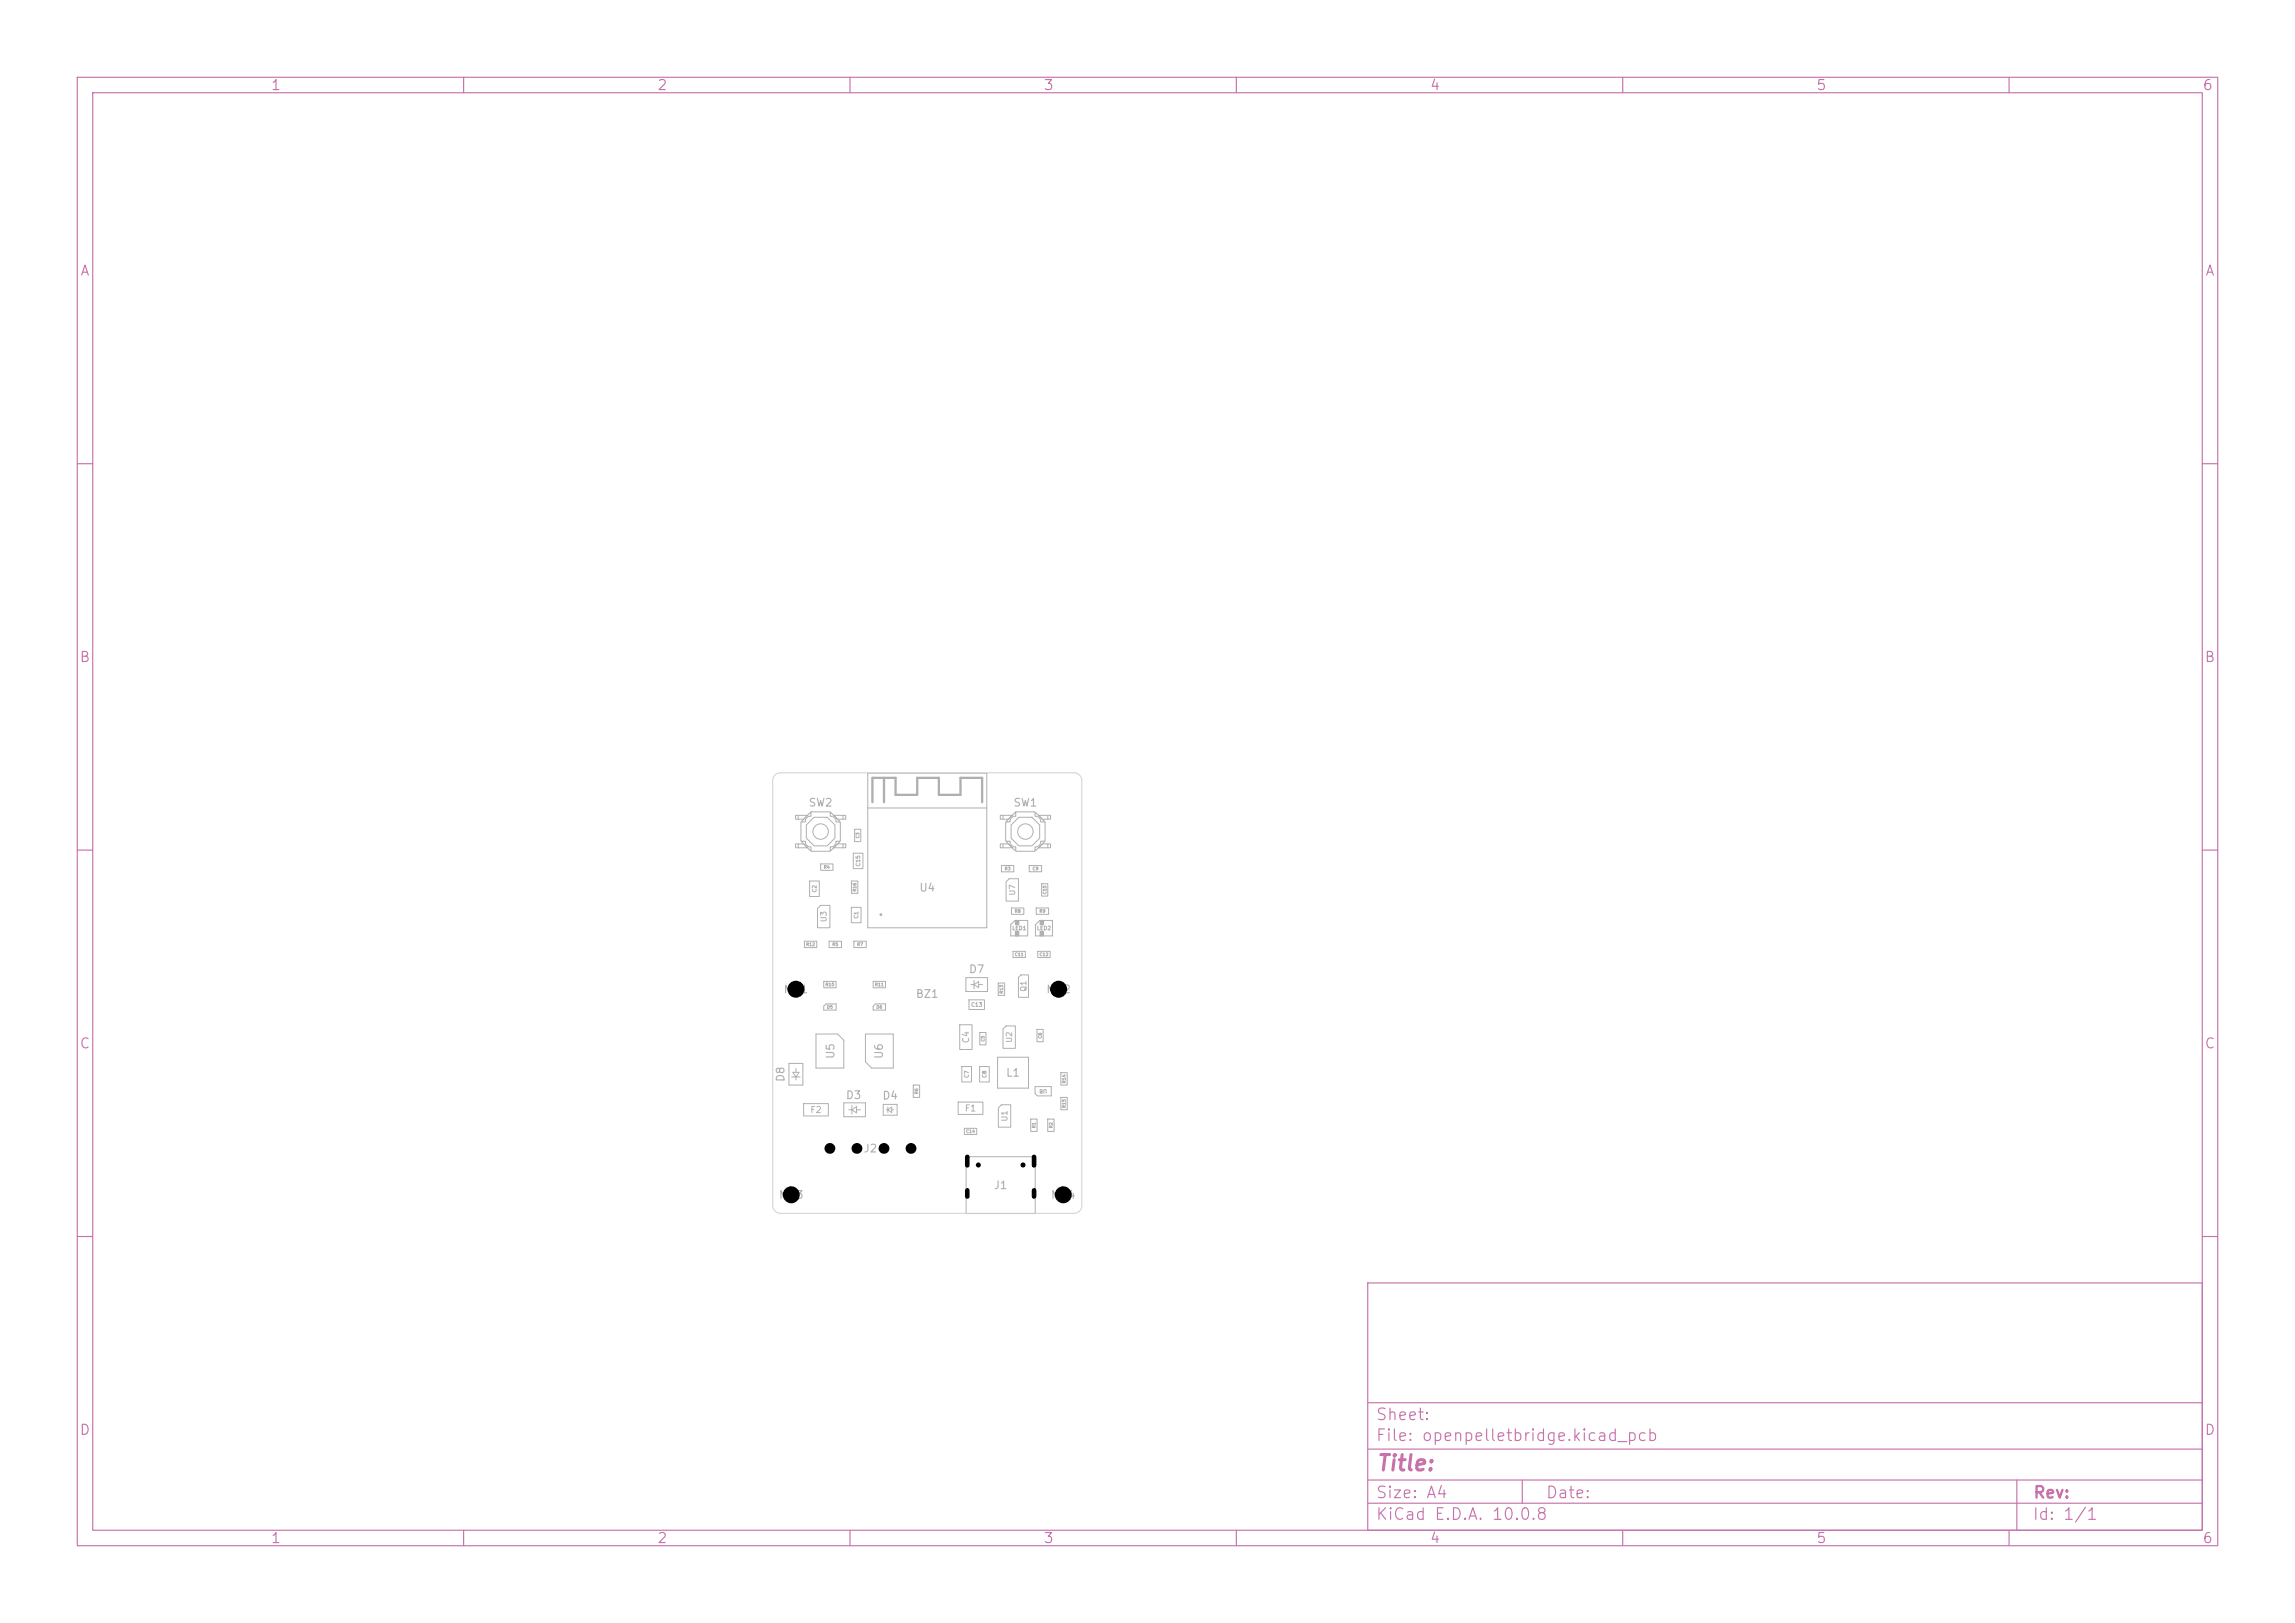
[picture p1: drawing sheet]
<svg xmlns="http://www.w3.org/2000/svg" width="297mm" height="210mm" viewBox="0 0 297 210" stroke-linecap="round" stroke-linejoin="round" font-family="sans-serif">
<defs><g id="words">
<text font-size="2" fill="#c872ab" x="178" y="190.8">Title:</text>
<g font-size="1.5" fill="#c872ab">
<text x="178" y="184.1">Sheet:</text>
<text x="178" y="186.8">File: openpelletbridge.kicad_pcb</text>
<text x="178" y="197">KiCad E.D.A. 10.0.8</text>
<text x="178" y="194.2">Size: A4</text>
<text x="200" y="194.2">Date:</text>
<text x="263" y="197">Id: 1/1</text>
<text x="263" y="194.2">Rev:</text>
</g>
<g font-size="1.3" fill="#c872ab">
<text x="35" y="12">1</text>
<text x="85" y="12">2</text>
<text x="135" y="12">3</text>
<text x="185" y="12">4</text>
<text x="235" y="12">5</text>
<text x="285" y="12">6</text>
<text x="10.3" y="36">A</text>
<text x="285.3" y="36">A</text>
<text x="10.2" y="86">B</text>
<text x="285.2" y="86">B</text>
<text x="10.2" y="136">C</text>
<text x="285.2" y="136">C</text>
<text x="10.2" y="186">D</text>
<text x="285.2" y="186">D</text>
<text x="35" y="200">1</text>
<text x="85" y="200">2</text>
<text x="135" y="200">3</text>
<text x="185" y="200">4</text>
<text x="235" y="200">5</text>
<text x="285" y="200">6</text>
</g>
<g font-size="1" fill="#afafaf">
<text x="104.6" y="104.6">SW2</text>
<text x="131.1" y="104.6">SW1</text>
<text x="118.9" y="115.6">U4</text>
<text x="101.3" y="128.8">MH1</text>
<text x="118.4" y="129.4">BZ1</text>
<text x="125.3" y="126.2">D7</text>
<text x="135.3" y="128.8">MH2</text>
<text x="108.2" y="137.1" transform="rotate(-90 108.2 137.1)">U5</text>
<text x="114.5" y="137.1" transform="rotate(-90 114.5 137.1)">U6</text>
<text x="101.8" y="140.1" transform="rotate(-90 101.8 140.1)">D8</text>
<text x="109.4" y="142.5">D3</text>
<text x="114.1" y="142.5">D4</text>
<text x="130.1" y="139.6">L1</text>
<text x="111.7" y="149.4">J2</text>
<text x="100.7" y="155.4">MH3</text>
<text x="128.5" y="154.1">J1</text>
<text x="135.9" y="155.4">MH4</text>
</g>
<g font-size=".8" fill="#afafaf">
<text x="125.6" y="135.1" transform="rotate(-90 125.6 135.1)">C4</text>
<text x="104.8" y="144.2">F2</text>
<text x="124.8" y="144">F1</text>
</g>
<g font-size=".7" fill="#afafaf">
<text x="107.1" y="119.4" transform="rotate(-90 107.1 119.4)">U3</text>
<text x="131.5" y="115.9" transform="rotate(-90 131.5 115.9)">U7</text>
<text x="133" y="128.4" transform="rotate(-90 133 128.4)">Q1</text>
<text x="131.1" y="135" transform="rotate(-90 131.1 135)">U2</text>
<text x="130.5" y="145.2" transform="rotate(-90 130.5 145.2)">U1</text>
</g>
<g font-size=".5" fill="#afafaf">
<text x="111.4" y="112.2" transform="rotate(-90 111.4 112.2)">C15</text>
<text x="105.8" y="115.5" transform="rotate(-90 105.8 115.5)">C2</text>
<text x="111.2" y="118.9" transform="rotate(-90 111.2 118.9)">C1</text>
<text x="130.9" y="120.5">LED1</text>
<text x="134.1" y="120.5">LED2</text>
<text x="125.6" y="130.4">C13</text>
<text x="125.5" y="139.5" transform="rotate(-90 125.5 139.5)">C7</text>
<text x="127.8" y="139.5" transform="rotate(-90 127.8 139.5)">C8</text>
<text x="135.5" y="140.8" transform="rotate(-180 135.5 140.8)">U8</text>
</g>
<g font-size=".4" fill="#afafaf">
<text x="106.6" y="112.5">R4</text>
<text x="111.3" y="108.5" transform="rotate(-90 111.3 108.5)">C3</text>
<text x="130" y="112.7">R3</text>
<text x="133.6" y="112.7">C9</text>
<text x="110.9" y="115.4" transform="rotate(-90 110.9 115.4)">R16</text>
<text x="131.3" y="118.2">R8</text>
<text x="134.5" y="118.2">R9</text>
<text x="135.5" y="115.8" transform="rotate(-90 135.5 115.8)">C10</text>
<text x="104.3" y="122.5">R12</text>
<text x="107.7" y="122.5">R5</text>
<text x="110.9" y="122.5">R7</text>
<text x="131.3" y="123.8">C11</text>
<text x="134.5" y="123.8">C12</text>
<text x="106.8" y="127.7">R10</text>
<text x="107" y="130.6">D5</text>
<text x="113.2" y="127.7">R11</text>
<text x="113.4" y="130.6">D6</text>
<text x="129.9" y="128.6" transform="rotate(-90 129.9 128.6)">R13</text>
<text x="127.5" y="134.8" transform="rotate(-90 127.5 134.8)">C5</text>
<text x="134.9" y="134.4" transform="rotate(-90 134.9 134.4)">C6</text>
<text x="118.9" y="141.6" transform="rotate(-90 118.9 141.6)">R6</text>
<text x="138" y="143.4" transform="rotate(-90 138 143.4)">R15</text>
<text x="138" y="140.2" transform="rotate(-90 138 140.2)">R14</text>
<text x="125" y="146.7">C14</text>
<text x="134.1" y="146" transform="rotate(-90 134.1 146)">R1</text>
<text x="136.3" y="146" transform="rotate(-90 136.3 146)">R2</text>
</g>
</g></defs>
<g fill="none" stroke="#c872ab" stroke-width=".15">
<path d="M10 10h277v190h-277zM12 12h273v186h-273zM60 10v2M110 10v2M160 10v2M210 10v2M260 10v2M10 60h2M285 60h2M10 110h2M285 110h2M10 160h2"/>
<path d="M177 166h108v32h-108zM285 160h2M60 198v2M110 198v2M160 198v2M177 194.5h108M177 191.5h108M177 187.5h108M177 181.5h108M197 191.5v3M210 198v2M260 198v2"/>
<path d="M261 191.5v6.5"/>
</g>
<g fill="none" stroke="#afafaf" stroke-width=".13">
<path d="M103 105.5h1.5l-.5 .5h-1zM103 109.2h1l.5 .5h-1.5zM103.3 105.5v.5M103.3 109.2v.5M103.8 108.9v.1l1 1h.2M104.8 114h1.2v2h-1.2zM105 105.1h2.4v.5h.4l.4 .4v.4h.6v2.4h-.6v.4l-.4 .4h-.4v.5h-2.4v-.5h-.4l-.4-.4v-.4h-.5v-2.4h.5v-.4l.4-.4h.4zM105 105.2h-.2l-1 1v.2M105.4 105.8h1.7l1 1v1.7l-1 1h-1.7l-1-1v-1.7zM106.2 117.1h1.2v3h-1.6v-2.6zM106.2 111.8h1.6v.8h-1.6zM107.4 105.2h.2l1 1v.2"/>
<path d="M107.9 105.5h1.6v.5h-1.1zM107.9 109.7l.5-.5h1.1v.5zM108.6 108.9v.1l-1 1h-.2M109.1 105.5v.5M109.1 109.2v.5M110.2 117.4h1.2v2h-1.2zM110.2 114h.8v1.6h-.8zM110.4 110.4h1.3v2h-1.3zM110.6 107.3h.8v1.6h-.8zM112.3 100.1h15.4v20h-15.4zM112.3 104.6h15.4M129.5 105.5h1.5l-.5 .5h-1z"/>
<path d="M129.5 109.2h1l.5 .5h-1.5zM129.6 112h1.6v.8h-1.6zM129.8 105.5v.5M129.8 109.2v.5M130.3 108.9v.1l1 1h.1M130.6 113.7h1.2v2.9h-1.6v-2.5zM130.8 119.7l.5-.6h1.7v2h-2.2zM130.9 117.5h1.6v.8h-1.6zM131.4 105.2h-.1l-1 1v.2M131.5 105.1h2.4v.5h.4l.4 .4v.4h.5v2.4h-.5v.4l-.4 .4h-.4v.5h-2.4v-.5h-.4l-.4-.4v-.4h-.5v-2.4h.5v-.4l.4-.4h.4zM131.8 105.8h1.7l1 1v1.7l-1 1h-1.7l-1-1v-1.7zM133.2 112h1.6v.8h-1.6z"/>
<path d="M133.9 105.2h.2l1 1v.2M134 119.7l.5-.6h1.7v2h-2.2zM134.1 117.5h1.6v.8h-1.6zM134.4 105.5h1.5v.5h-1zM134.8 114.4h.8v1.5h-.8zM134.9 109.2h1v.5h-1.5zM135.1 108.9v.1l-1 1h-.2M135.6 105.5v.5M135.6 109.2v.5M102.1 137.6h1.8v2.8h-1.8zM102.4 139.4h1.1M102.6 138.8h.8l-.4 .6z"/>
<path d="M103 138.3v.5M103 139.4v.4M104.1 121.8h1.6v.8h-1.6zM105.6 133.8h2.8l.8 .8v3.6h-3.6zM106.6 127h1.6v.8h-1.6zM106.6 130.2l.3-.3h1.3v.8h-1.6zM107.3 121.8h1.6v.8h-1.6zM110.5 121.8h1.6v.8h-1.6zM112 133.8h3.6v4.4h-2.8l-.8-.8zM113 130.2l.3-.3h1.3v.8h-1.6zM113 127h1.6v.8h-1.6zM124.2 132.6h1.6v3.2h-1.6z"/>
<path d="M124.5 138h1.2v2h-1.2zM125 126.5h2.8v1.8h-2.8zM125.4 129.4h2v1.2h-2zM125.6 127.4h.4M126 126.9v1.1M126 127.4l.6-.4v.8zM126.6 127.4h.5M126.8 138h1.2v2h-1.2zM126.8 133.6h.8v1.6h-.8zM129.1 136.8h4v4h-4zM129.2 127.2h.8v1.6h-.8zM130.2 132.8h1.2v2.8h-1.6v-2.4z"/>
<path d="M131.1 123.1h1.6v.8h-1.6zM132.1 126.2h1v2.9h-1.3v-2.6zM134.2 133.2h.8v1.6h-.8zM134.3 123.1h1.6v.8h-1.6zM137.3 138.8h.8v1.6h-.8zM104 142.8h3.2v1.6h-3.2zM109.2 142.7h2.8v1.8h-2.8zM109.8 143.6h.4M110.2 143.1v1.1M110.2 143.6l.6-.4v.8zM110.8 143.6h.5M114.3 142.9h1.8v1.4h-1.8z"/>
<path d="M114.7 143.6h.2M114.9 143.3v.7M114.9 143.6l.5-.3v.7zM115.4 143.6h.2M118.2 140.4h.8v1.6h-.8zM124 142.6h3.2v1.6h-3.2zM124.8 146h1.6v.8h-1.6zM125 149.7h9v7.3h-9zM129.6 142.9h1.2v3h-1.6v-2.6zM133.4 144.8h.8v1.6h-.8zM133.9 140.6h2.1v1.2h-1.7l-.4-.3zM135.6 144.8h.8v1.6h-.8z"/>
<path d="M137.3 142h.8v1.6h-.8z"/>
<circle cx="106.2" cy="107.6" r="1"/>
<circle cx="132.7" cy="107.6" r="1"/>
</g>
<g fill="none" stroke="#afafaf" stroke-width=".4">
<circle cx="107.4" cy="148.6" r=".2"/>
<circle cx="110.9" cy="148.6" r=".2"/>
<circle cx="114.4" cy="148.6" r=".2"/>
<circle cx="117.9" cy="148.6" r=".2"/>
</g>
<g fill="#afafaf" stroke="#afafaf" stroke-width=".13">
<path d="M134.6 119.1h.5v.6h-.5z"/>
<path d="M134.6 120.5h.5v.6h-.5z"/>
<path d="M131.4 119.1h.4v.6h-.4z"/>
<path d="M131.4 120.5h.4v.6h-.4z"/>
</g>
<path d="M112.9 103.8v-3.1h3v2.2h2.8v-2.2h2.8v2.2h2.8v-2.2h2.8v3.1M114.4 100.7v3.1" fill="none" stroke="#afafaf" stroke-width=".3"/>
<circle cx="114" cy="118.4" r=".11" fill="none" stroke="#afafaf" stroke-width=".15"/>
<path d="M100.3 100.3l.4-.2 .3-.1h38a1 1 0 0 1 1 1v55a1 1 0 0 1-1 1h-38a1 1 0 0 1-1-1v-55l.1-.3z" fill="none" stroke="#d0d2cd" stroke-width=".13"/>
<g fill="#000">
<circle cx="103" cy="128" r="1.1"/>
<circle cx="137" cy="128" r="1.1"/>
<circle cx="102.4" cy="154.6" r="1.1"/>
<circle cx="107.4" cy="148.6" r=".7"/>
<circle cx="110.9" cy="148.6" r=".7"/>
<circle cx="114.4" cy="148.6" r=".7"/>
<circle cx="117.9" cy="148.6" r=".7"/>
<circle cx="126.6" cy="150.7" r=".33"/>
<circle cx="132.4" cy="150.7" r=".32"/>
<circle cx="137.6" cy="154.6" r="1.1"/>
</g>
<path d="M125.2 149.7v1.1M125.2 154v.8M133.8 149.7v1.1M133.8 154v.8" fill="none" stroke="#000" stroke-width=".6"/>
<use href="#words"/>
</svg>
